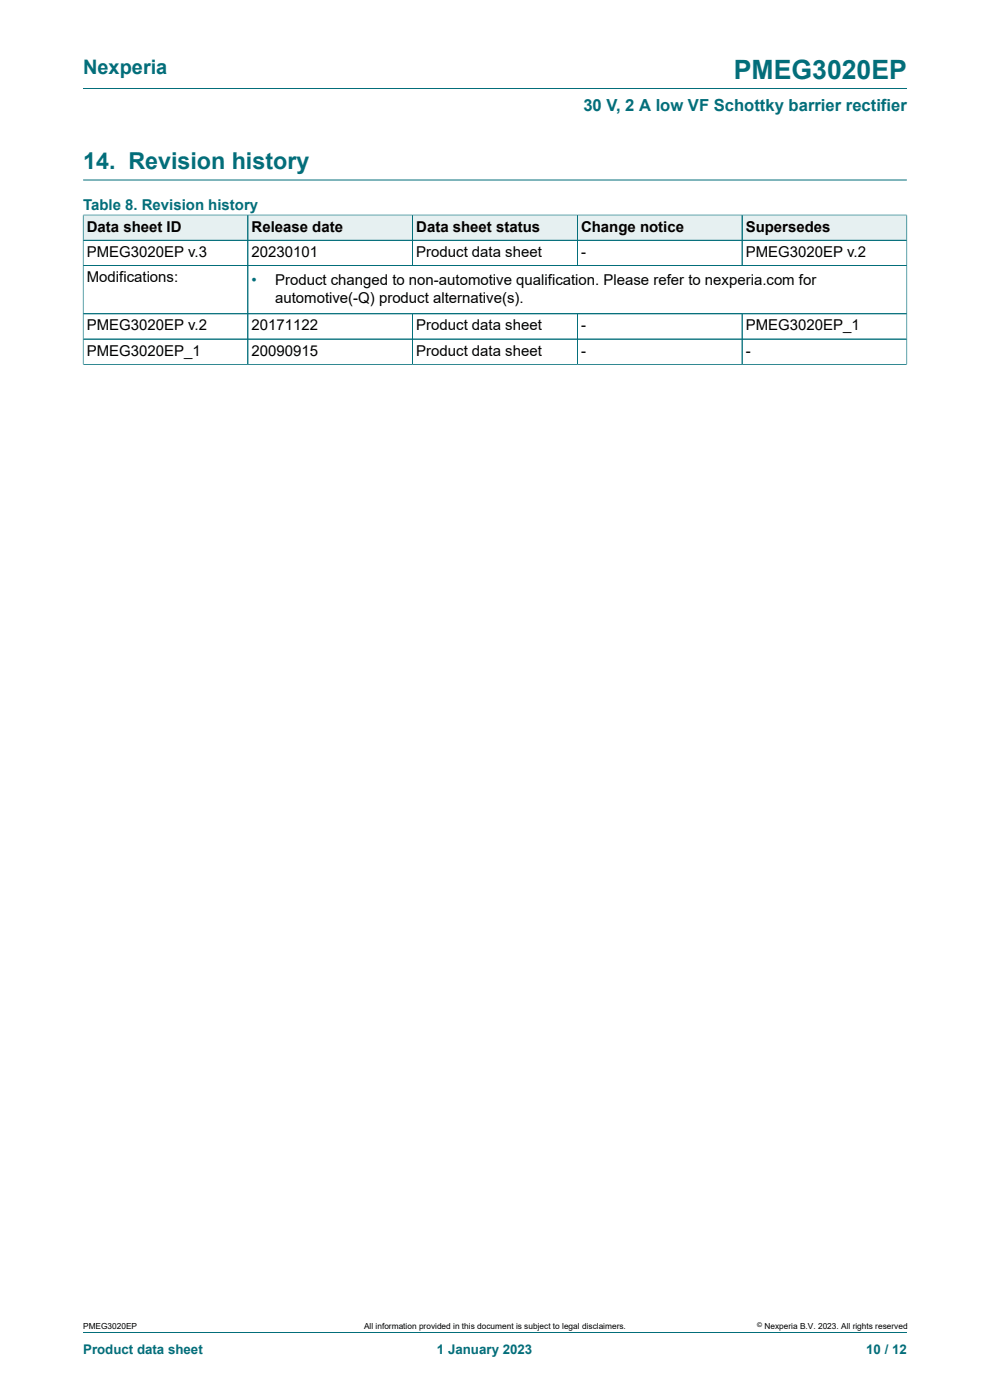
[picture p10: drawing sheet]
<svg xmlns="http://www.w3.org/2000/svg" width="210mm" height="297mm" viewBox="0 0 210 297" stroke-linecap="round" stroke-linejoin="round" font-family="sans-serif">
<defs><g id="words">
<text font-size="5.6" fill="#036e7a" x="155.7" y="16.8">PMEG3020EP</text>
<text font-size="4.9" fill="#036e7a" x="17.6" y="35.9">14. Revision history</text>
<text font-size="4.2" fill="#036e7a" x="17.6" y="15.6">Nexperia</text>
<text font-size="3.5" fill="#036e7a" x="123.7" y="23.7">30 V, 2 A low VF Schottky barrier rectifier</text>
<g font-size="3.2" fill="#036e7a">
<text x="17.6" y="44.5">Table 8. Revision history</text>
<text x="53.4" y="60.4">•</text>
</g>
<g font-size="3.2">
<text x="18.4" y="49.1">Data sheet ID</text>
<text x="53.4" y="49.1">Release date</text>
<text x="88.3" y="49.1">Data sheet status</text>
<text x="123.2" y="49.1">Change notice</text>
<text x="158.2" y="49.1">Supersedes</text>
<text x="18.4" y="54.5">PMEG3020EP v.3</text>
<text x="18.4" y="59.8">Modifications:</text>
<text x="53.4" y="54.5">20230101</text>
<text x="88.3" y="54.5">Product data sheet</text>
<text x="123.2" y="54.5">-</text>
<text x="158.2" y="54.5">PMEG3020EP v.2</text>
<text x="58.4" y="60.4">Product changed to non-automotive qualification. Please refer to nexperia.com for</text>
<text x="58.4" y="64.2">automotive(-Q) product alternative(s).</text>
<text x="18.4" y="70.1">PMEG3020EP v.2</text>
<text x="53.4" y="70.1">20171122</text>
<text x="88.3" y="70.1">Product data sheet</text>
<text x="123.2" y="70.1">-</text>
<text x="158.2" y="70.1">PMEG3020EP_1</text>
<text x="18.4" y="75.4">PMEG3020EP_1</text>
<text x="53.4" y="75.4">20090915</text>
<text x="88.3" y="75.4">Product data sheet</text>
<text x="123.2" y="75.4">-</text>
<text x="158.2" y="75.4">-</text>
</g>
<g font-size="2.8" fill="#036e7a">
<text x="17.6" y="287.2">Product data sheet</text>
<text x="92.7" y="287.2">1 January 2023</text>
<text x="183.7" y="287.2">10 / 12</text>
</g>
<g font-size="1.8">
<text x="17.6" y="282">PMEG3020EP</text>
<text x="77.2" y="282">All information provided in this document is subject to legal disclaimers.</text>
<text x="162.2" y="282">Nexperia B.V. 2023. All rights reserved</text>
</g>
<text font-size="1.4" x="160.6" y="281.6">©</text>
</g></defs>
<path d="M17.6 18.8h174.8M17.6 38.2h174.8" fill="none" stroke="#036e7a" stroke-width=".21"/>
<path d="M17.7 45.7h34.8v5.2h-34.8z" fill="#e6f0f1"/>
<path d="M17.6 45.5v5.5h35v-5.4h-35" fill="none" stroke="#036e7a" stroke-width=".21"/>
<path d="M52.7 45.7h34.8v5.2h-34.8z" fill="#e6f0f1"/>
<path d="M52.6 45.6h34.9v5.4h-34.9z" fill="none" stroke="#036e7a" stroke-width=".21"/>
<path d="M87.6 45.7h34.8v5.2h-34.8z" fill="#e6f0f1"/>
<path d="M87.5 45.6h35v5.4h-35z" fill="none" stroke="#036e7a" stroke-width=".21"/>
<path d="M122.5 45.7h34.8v5.2h-34.8z" fill="#e6f0f1"/>
<path d="M122.5 45.6h34.9v5.4h-34.9z" fill="none" stroke="#036e7a" stroke-width=".21"/>
<path d="M157.5 45.7h34.8v5.2h-34.8z" fill="#e6f0f1"/>
<g fill="none" stroke="#036e7a" stroke-width=".21">
<path d="M17.6 51h174.8M17.6 56.3h174.8M17.6 45.7v31.7M17.7 45.6h174.7M52.6 45.7v31.6M87.5 45.7v10.6M122.5 45.7v10.6M157.4 45.6v10.7M192.4 45.5v31.9M17.6 77.3h174.8M17.6 66.6h174.8M17.6 71.9h174.8"/>
<path d="M87.5 66.6v10.7M122.5 66.6v10.7M157.4 66.6v10.7M17.6 282.6h174.8"/>
</g>
<use href="#words"/>
</svg>
